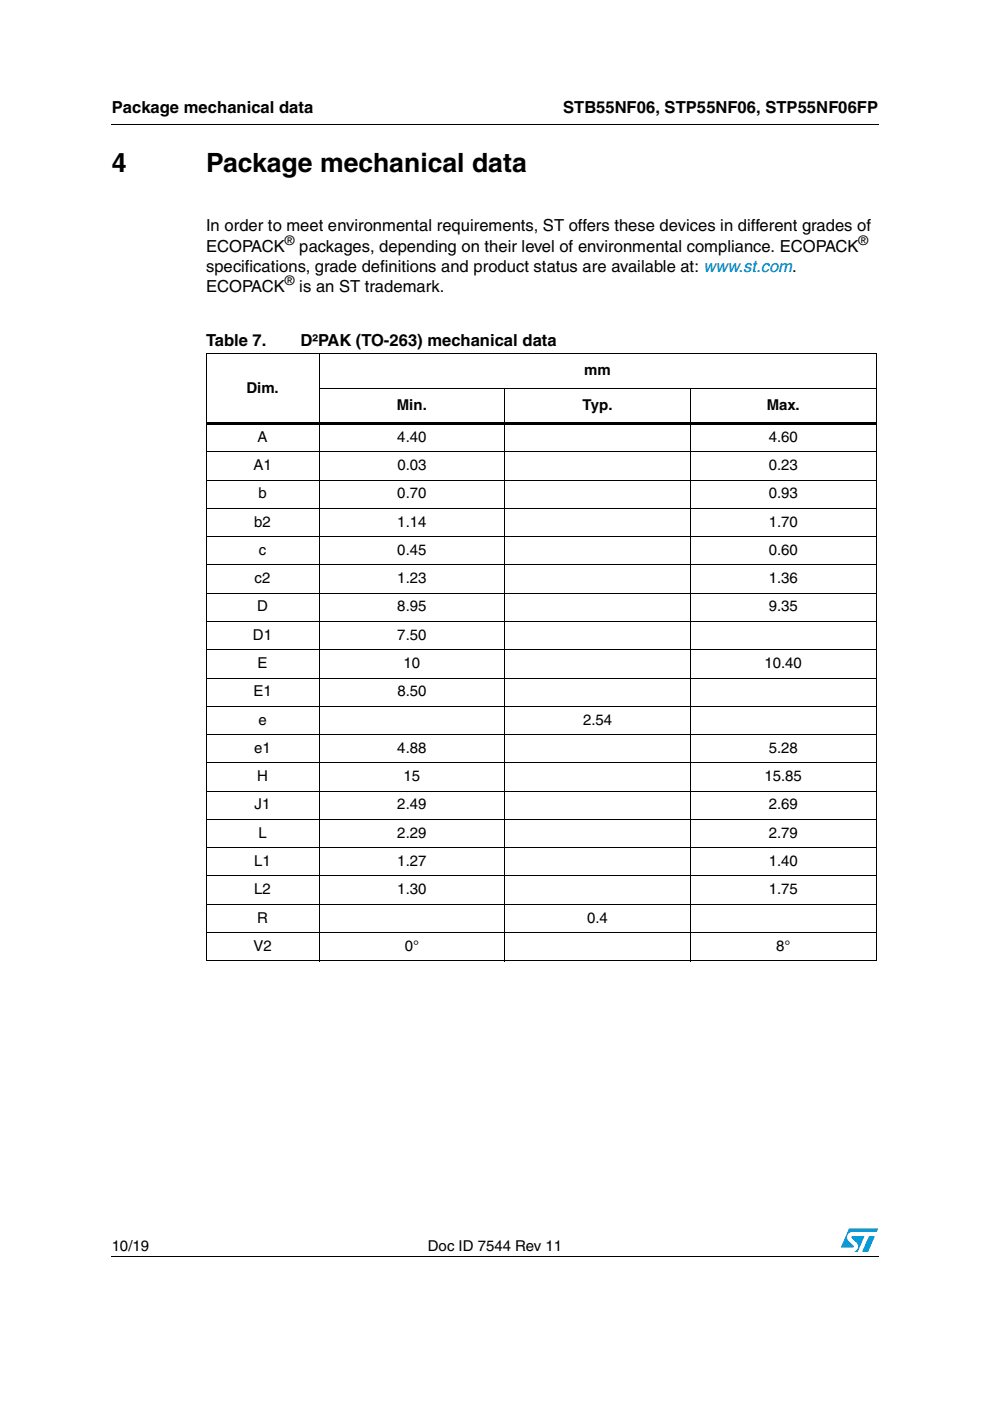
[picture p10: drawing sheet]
<svg xmlns="http://www.w3.org/2000/svg" width="210mm" height="297mm" viewBox="0 0 210 297" stroke-linecap="round" stroke-linejoin="round" font-family="sans-serif">
<defs><g id="words">
<g font-size="5.6">
<text x="23.7" y="36.4">4</text>
<text x="43.7" y="36.4">Package mechanical data</text>
</g>
<g font-size="3.5">
<text x="23.7" y="23.9">Package mechanical data</text>
<text x="119.4" y="23.9">STB55NF06, STP55NF06, STP55NF06FP</text>
<text x="43.7" y="49.1">In order to meet environmental requirements, ST offers these devices in different grades of</text>
<text x="43.7" y="53.3">ECOPACK</text>
<text x="63.5" y="53.3">packages, depending on their level of environmental compliance. ECOPACK</text>
<text x="43.7" y="57.6">specifications, grade definitions and product status are available at: www.st.com.</text>
<text x="43.7" y="61.8">ECOPACK</text>
<text x="63.5" y="61.8">is an ST trademark.</text>
<text x="43.7" y="73.4">Table 7.</text>
<text x="63.7" y="73.4">D²PAK (TO-263) mechanical data</text>
</g>
<g font-size="3.2">
<text x="52.2" y="83.2">Dim.</text>
<text x="123.9" y="79.5">mm</text>
<text x="84.2" y="87">Min.</text>
<text x="123.5" y="87">Typ.</text>
<text x="162.6" y="87">Max.</text>
<text x="54.6" y="93.6">A</text>
<text x="84.2" y="93.6">4.40</text>
<text x="163" y="93.6">4.60</text>
<text x="53.7" y="99.7">A1</text>
<text x="84.3" y="99.7">0.03</text>
<text x="163" y="99.7">0.23</text>
<text x="54.8" y="105.7">b</text>
<text x="84.2" y="105.7">0.70</text>
<text x="163" y="105.7">0.93</text>
<text x="53.9" y="111.6">b2</text>
<text x="84.2" y="111.6">1.14</text>
<text x="163" y="111.6">1.70</text>
<text x="54.9" y="117.6">c</text>
<text x="84.2" y="117.6">0.45</text>
<text x="163" y="117.6">0.60</text>
<text x="54" y="123.7">c2</text>
<text x="84.2" y="123.7">1.23</text>
<text x="163" y="123.7">1.36</text>
<text x="54.5" y="129.6">D</text>
<text x="84.2" y="129.6">8.95</text>
<text x="163" y="129.6">9.35</text>
<text x="53.6" y="135.6">D1</text>
<text x="84.2" y="135.6">7.50</text>
<text x="54.6" y="141.6">E</text>
<text x="85.6" y="141.6">10</text>
<text x="162.1" y="141.6">10.40</text>
<text x="53.7" y="147.6">E1</text>
<text x="84.3" y="147.6">8.50</text>
<text x="54.8" y="153.6">e</text>
<text x="123.6" y="153.6">2.54</text>
<text x="53.9" y="159.6">e1</text>
<text x="84.2" y="159.6">4.88</text>
<text x="163" y="159.6">5.28</text>
<text x="54.5" y="165.6">H</text>
<text x="85.6" y="165.6">15</text>
<text x="162.1" y="165.6">15.85</text>
<text x="54" y="171.6">J1</text>
<text x="84.2" y="171.6">2.49</text>
<text x="163" y="171.6">2.69</text>
<text x="54.8" y="177.6">L</text>
<text x="84.2" y="177.6">2.29</text>
<text x="163" y="177.6">2.79</text>
<text x="53.9" y="183.6">L1</text>
<text x="84.2" y="183.6">1.27</text>
<text x="163" y="183.6">1.40</text>
<text x="53.9" y="189.6">L2</text>
<text x="84.2" y="189.6">1.30</text>
<text x="163" y="189.6">1.75</text>
<text x="54.5" y="195.6">R</text>
<text x="124.5" y="195.6">0.4</text>
<text x="53.7" y="201.6">V2</text>
<text x="85.8" y="201.6">0°</text>
<text x="164.6" y="201.6">8°</text>
<text x="23.7" y="265.1">10/19</text>
<text x="90.7" y="265.1">Doc ID 7544 Rev 11</text>
</g>
<g font-size="2.8">
<text x="60.4" y="51.9">®</text>
<text x="182" y="51.9">®</text>
<text x="60.4" y="60.4">®</text>
</g>
</g></defs>
<g fill="#0099d8">
<path d="M184.2 262.1h1.3l-1.4 3.3h-1.3z"/>
<path d="M180 260.5h6.2l-.3 .7h-5.2a1.13 1.13 0 0 0-1 .7 1.13 1.13 0 0 0 .3 1.3l1 .9-.1 .4h-2.6z"/>
<path d="M180.6 262.1h2.7l-1.4 3.3h-.7a1.18 1.18 0 0 0 .4-1.9l-1.1-1z"/>
</g>
<path d="M23.6 26.2l.1 .2zM43.6 89.5h142.2v.6h-142.2zM23.6 266.3l.1 .1z" fill="#000"/>
<g fill="none" stroke="#000" stroke-width=".21">
<path d="M23.7 26.3h162.6M43.6 75h142.2M43.7 75.1v128.5M67.6 74.9v128.9M185.8 75.1v128.5M43.6 95.8h142.2M67.6 82.4h118.2M107 82.3v121.5M146.4 82.3v121.5M43.6 101.8h142.2M43.6 107.8h142.2M43.6 113.7h142.2"/>
<path d="M43.6 119.8h142.2M43.6 125.8h142.2M43.6 131.7h142.2M43.6 137.8h142.2M43.6 143.8h142.2M43.6 149.7h142.2M43.6 155.7h142.2M43.6 161.8h142.2M43.6 167.7h142.2M43.6 173.7h142.2M43.6 179.7h142.2M43.6 185.7h142.2"/>
<path d="M43.6 191.7h142.2M43.6 197.7h142.2M43.6 203.7h142.2M23.7 266.4h162.6"/>
</g>
<use href="#words"/>
</svg>
